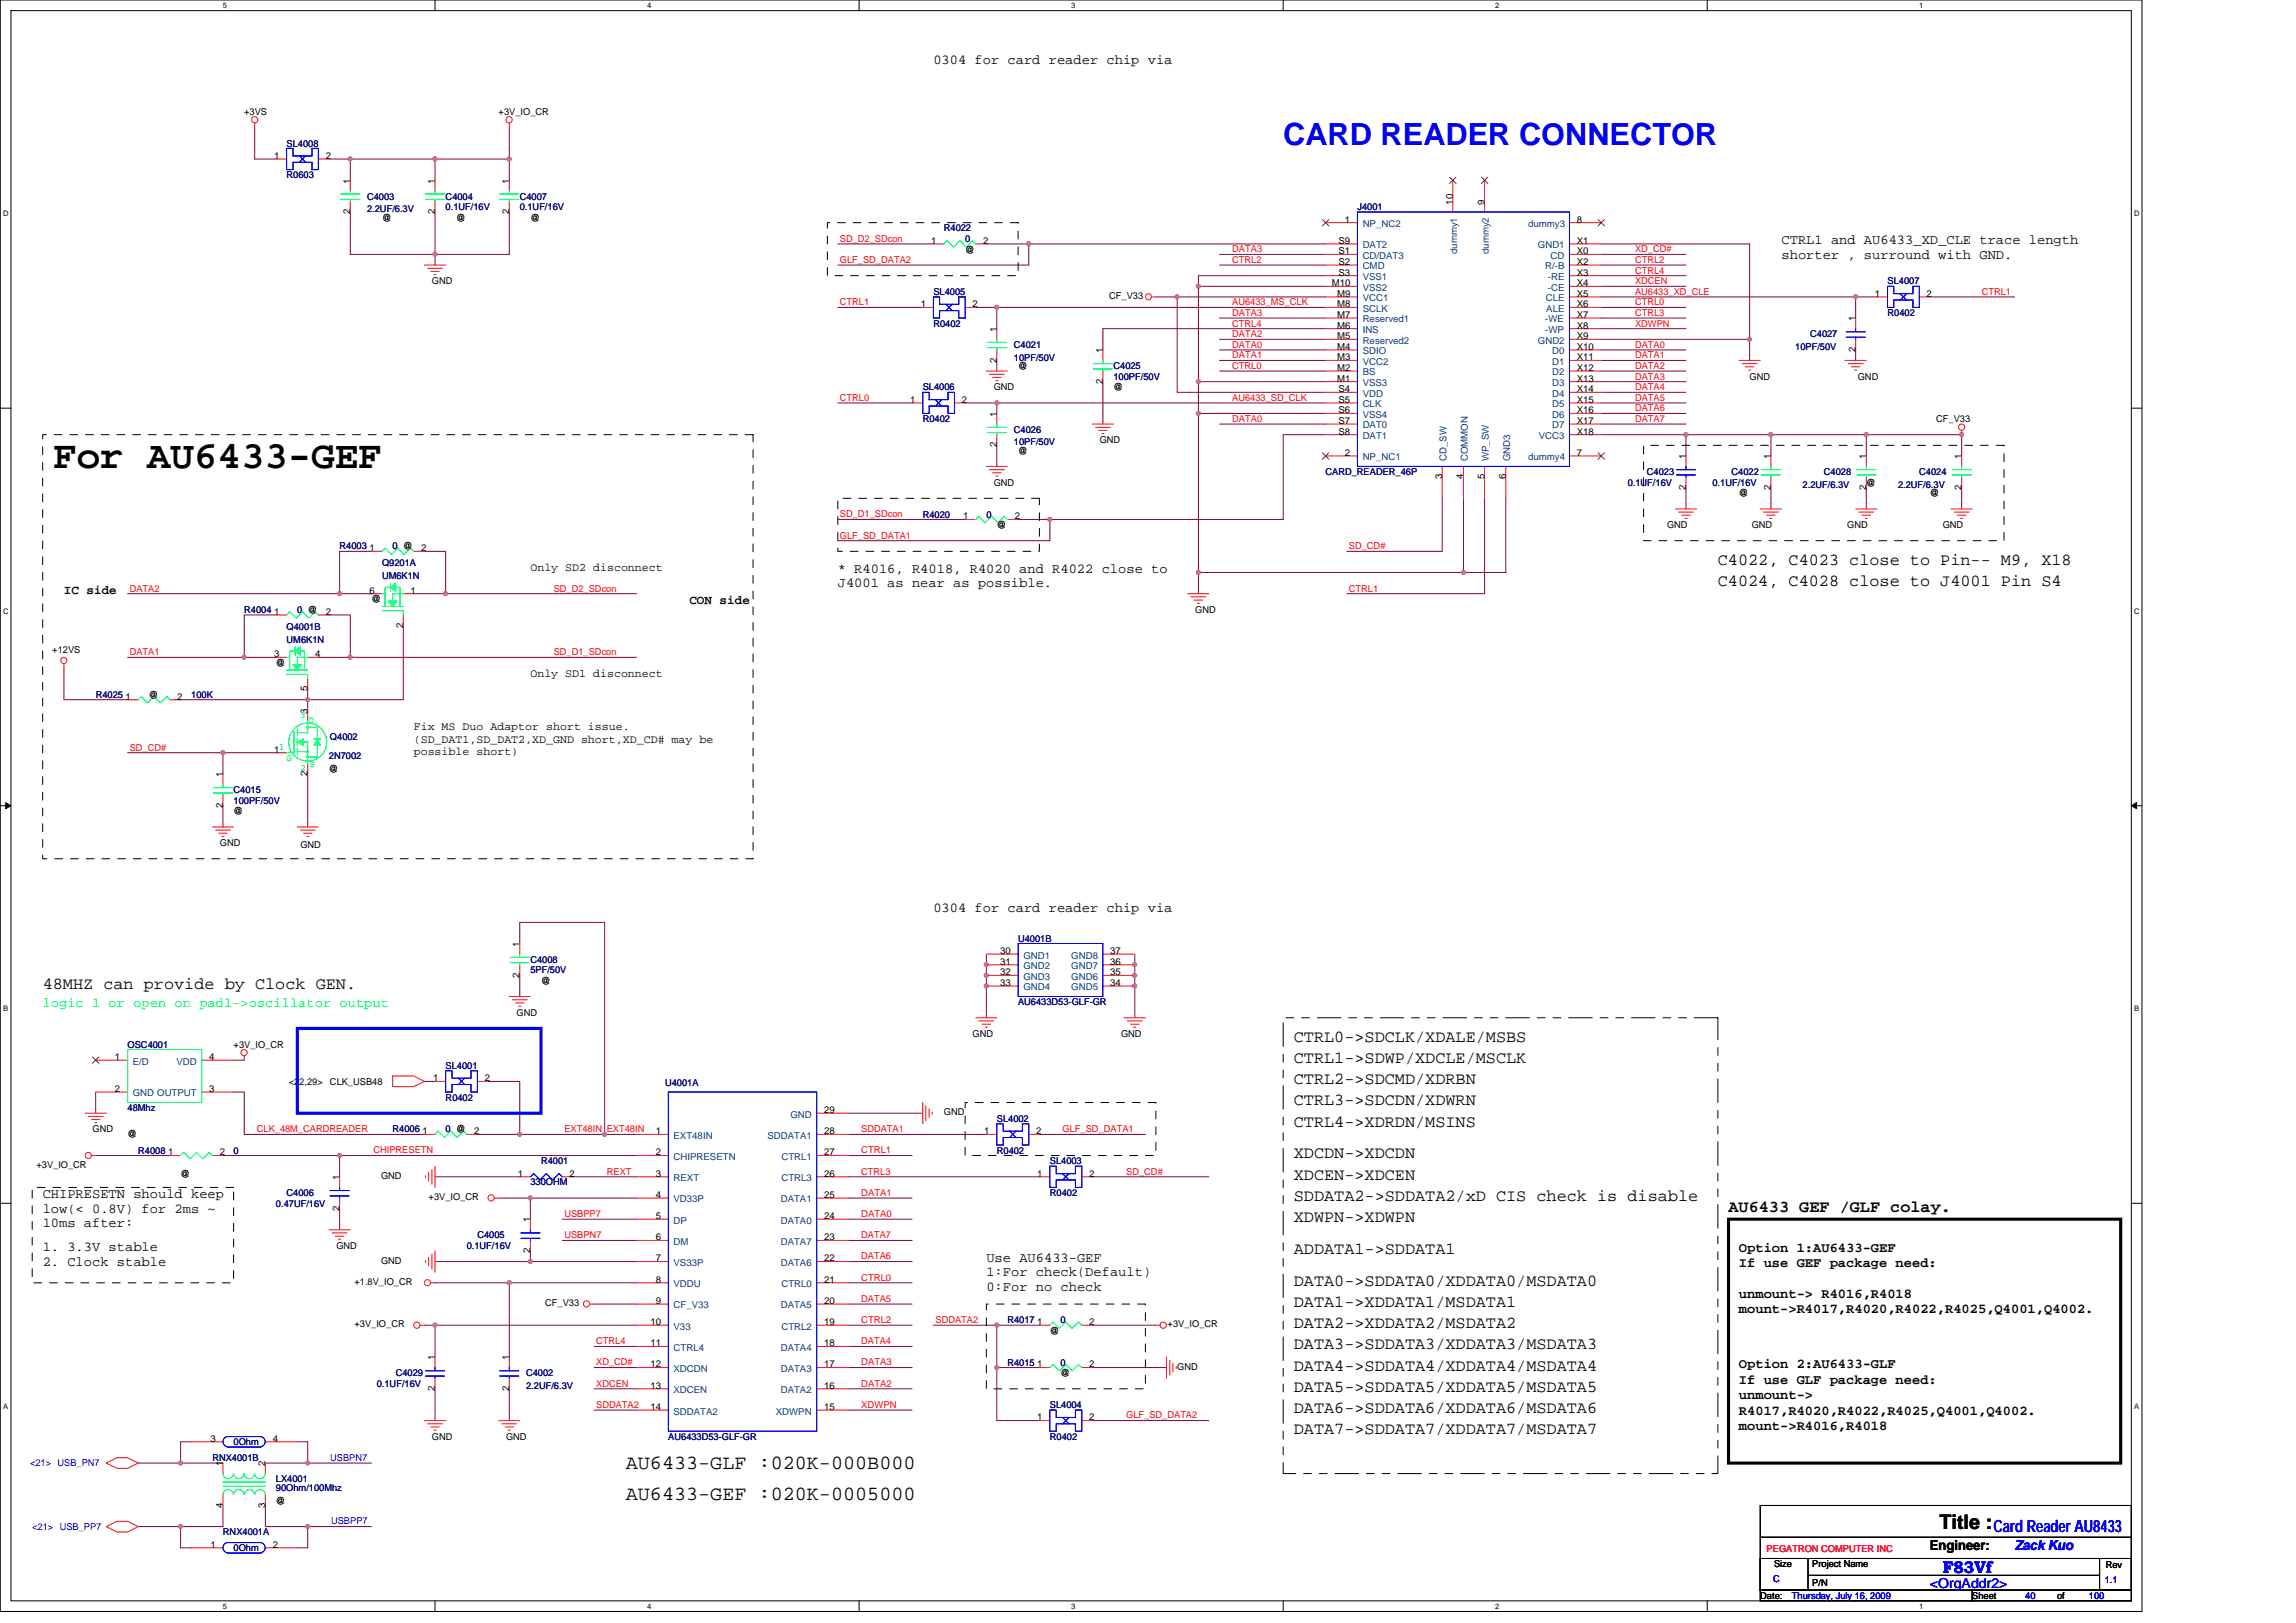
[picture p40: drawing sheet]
<svg xmlns="http://www.w3.org/2000/svg" width="297mm" height="210mm" viewBox="0 0 297 210" stroke-linecap="round" stroke-linejoin="round" font-family="sans-serif">
<defs><g id="words">
<text font-size="5.1" x="6.9" y="60.5">For AU6433-GEF</text>
<text font-size="4" fill="#00f" x="166" y="18.8">CARD READER CONNECTOR</text>
<g font-size="2.6">
<text x="81" y="190">AU6433-GLF :020K-000B000</text>
<text x="81" y="194.1">AU6433-GEF :020K-0005000</text>
<text x="250.9" y="197.9">Title :</text>
</g>
<g font-size="2.2">
<text x="222.2" y="73.1">C4022, C4023 close to Pin-- M9, X18</text>
<text x="222.2" y="75.8">C4024, C4028 close to J4001 Pin S4</text>
<text x="5.5" y="127.9">48MHZ can provide by Clock GEN.</text>
<text x="167.4" y="134.8">CTRL0-&gt;SDCLK/XDALE/MSBS</text>
<text x="167.4" y="137.5">CTRL1-&gt;SDWP/XDCLE/MSCLK</text>
<text x="167.4" y="140.3">CTRL2-&gt;SDCMD/XDRBN</text>
<text x="167.4" y="143">CTRL3-&gt;SDCDN/XDWRN</text>
<text x="167.4" y="145.8">CTRL4-&gt;XDRDN/MSINS</text>
<text x="167.4" y="149.9">XDCDN-&gt;XDCDN</text>
<text x="167.4" y="152.6">XDCEN-&gt;XDCEN</text>
<text x="167.4" y="155.4">SDDATA2-&gt;SDDATA2/xD CIS check is disable</text>
<text x="167.4" y="158.1">XDWPN-&gt;XDWPN</text>
<text x="223.6" y="156.8">AU6433 GEF /GLF colay.</text>
<text x="167.4" y="166.3">DATA0-&gt;SDDATA0/XDDATA0/MSDATA0</text>
<text x="167.4" y="162.2">ADDATA1-&gt;SDDATA1</text>
<text x="167.4" y="171.8">DATA2-&gt;XDDATA2/MSDATA2</text>
<text x="167.4" y="169.1">DATA1-&gt;XDDATA1/MSDATA1</text>
<text x="167.4" y="174.6">DATA3-&gt;SDDATA3/XDDATA3/MSDATA3</text>
<text x="167.4" y="177.3">DATA4-&gt;SDDATA4/XDDATA4/MSDATA4</text>
<text x="167.4" y="180">DATA5-&gt;SDDATA5/XDDATA5/MSDATA5</text>
<text x="167.4" y="182.8">DATA6-&gt;SDDATA6/XDDATA6/MSDATA6</text>
<text x="167.4" y="185.5">DATA7-&gt;SDDATA7/XDDATA7/MSDATA7</text>
</g>
<g font-size="2.2" fill="#00f">
<text x="251.3" y="203.5">F83Vf</text>
<text x="257.9" y="198.2">Card Reader AU8433</text>
</g>
<g font-size="1.8">
<text x="120.8" y="8.3">0304 for card reader chip via</text>
<text x="230.5" y="31.6">CTRL1 and AU6433_XD_CLE trace length</text>
<text x="230.5" y="33.5">shorter , surround with GND.</text>
<text x="108.4" y="74.1">* R4016, R4018, R4020 and R4022 close to</text>
<text x="108.4" y="76">J4001 as near as possible.</text>
<text x="120.8" y="118">0304 for card reader chip via</text>
<text x="5.5" y="155">CHIPRESETN should keep</text>
<text x="5.5" y="156.9">low(&lt; 0.8V) for 2ms ~</text>
<text x="5.5" y="158.8">10ms after:</text>
<text x="5.5" y="161.9">1. 3.3V stable</text>
<text x="225" y="161.9">Option 1:AU6433-GEF</text>
<text x="5.5" y="163.8">2. Clock stable</text>
<text x="127.6" y="163.3">Use AU6433-GEF</text>
<text x="127.6" y="165.1">1:For check(Default)</text>
<text x="127.6" y="167">0:For no check</text>
<text x="225" y="163.9">If use GEF package need:</text>
<text x="225" y="167.9">unmount-&gt; R4016,R4018</text>
<text x="225" y="169.9">mount-&gt;R4017,R4020,R4022,R4025,Q4001,Q4002.</text>
<text x="225" y="177">Option 2:AU6433-GLF</text>
<text x="225" y="179">If use GLF package need:</text>
<text x="225" y="181">unmount-&gt;</text>
<text x="225" y="183">R4017,R4020,R4022,R4025,Q4001,Q4002.</text>
<text x="225" y="185">mount-&gt;R4016,R4018</text>
<text x="249.7" y="200.5">Engineer:</text>
</g>
<text font-size="1.8" fill="#0f0" x="5.5" y="130.3">logic 1 or open on pad1-&gt;oscillator output</text>
<g font-size="1.8" fill="#00f">
<text x="260.6" y="200.5">Zack Kuo</text>
<text x="249.7" y="205.4">&lt;OrgAddr2&gt;</text>
</g>
<g font-size="1.6">
<text x="8.3" y="76.8">IC side</text>
<text x="89.2" y="78.2">CON side</text>
</g>
<g font-size="1.5">
<text x="68.6" y="73.9">Only SD2 disconnect</text>
<text x="68.6" y="87.6">Only SD1 disconnect</text>
<text x="53.5" y="94.5">Fix MS Duo Adaptor short issue.</text>
<text x="53.5" y="96.1">(SD_DAT1,SD_DAT2,XD_GND short,XD_CD# may be</text>
<text x="53.5" y="97.7">possible short)</text>
</g>
<g font-size="1.2">
<text x="31.6" y="14.8">+3VS</text>
<text x="64.5" y="14.8">+3V_IO_CR</text>
<text x="35.5" y="20.6">1</text>
<text x="42.1" y="20.6">2</text>
<text x="45.3" y="23.7" transform="rotate(-90 45.3 23.7)">1</text>
<text x="56.3" y="23.7" transform="rotate(-90 56.3 23.7)">1</text>
<text x="65.9" y="23.7" transform="rotate(-90 65.9 23.7)">1</text>
<text x="45.3" y="27.7" transform="rotate(-90 45.3 27.7)">2</text>
<text x="49.4" y="28.6">@</text>
<text x="56.3" y="27.7" transform="rotate(-90 56.3 27.7)">2</text>
<text x="59" y="28.6">@</text>
<text x="65.9" y="27.7" transform="rotate(-90 65.9 27.7)">2</text>
<text x="68.6" y="28.6">@</text>
<text x="174" y="28.8">1</text>
<text x="187.9" y="26.5" transform="rotate(-90 187.9 26.5)">10</text>
<text x="192" y="26.5" transform="rotate(-90 192 26.5)">9</text>
<text x="204" y="28.8">8</text>
<text x="120.5" y="31.5">1</text>
<text x="124.9" y="32.7">@</text>
<text x="127.2" y="31.5">2</text>
<text x="173.2" y="31.5">S9</text>
<text x="173.2" y="32.9">S1</text>
<text x="173.2" y="34.3">S2</text>
<text x="173.2" y="35.6">S3</text>
<text x="204" y="34.3">X2</text>
<text x="204" y="31.5">X1</text>
<text x="204" y="35.6">X3</text>
<text x="204" y="32.9">X0</text>
<text x="55.9" y="36.8">GND</text>
<text x="119.1" y="39.8">1</text>
<text x="125.8" y="39.8">2</text>
<text x="143.5" y="38.7">CF_V33</text>
<text x="172.3" y="37">M10</text>
<text x="173" y="38.4">M9</text>
<text x="173" y="39.8">M8</text>
<text x="173" y="41.1">M7</text>
<text x="204" y="41.1">X7</text>
<text x="204" y="38.4">X5</text>
<text x="204" y="37">X4</text>
<text x="204" y="39.8">X6</text>
<text x="240" y="41.6" transform="rotate(-90 240 41.6)">1</text>
<text x="242.6" y="38.4">1</text>
<text x="249.3" y="38.4">2</text>
<text x="128.9" y="46.9" transform="rotate(-90 128.9 46.9)">2</text>
<text x="128.9" y="42.9" transform="rotate(-90 128.9 42.9)">1</text>
<text x="131.7" y="47.8">@</text>
<text x="142.7" y="45.7" transform="rotate(-90 142.7 45.7)">1</text>
<text x="173" y="42.5">M6</text>
<text x="173" y="43.9">M5</text>
<text x="173" y="45.3">M4</text>
<text x="173" y="46.6">M3</text>
<text x="173" y="48">M2</text>
<text x="204" y="42.5">X8</text>
<text x="204" y="43.9">X9</text>
<text x="204" y="45.3">X10</text>
<text x="204" y="46.6">X11</text>
<text x="204" y="48">X12</text>
<text x="240" y="45.6" transform="rotate(-90 240 45.6)">2</text>
<text x="117.7" y="52.1">1</text>
<text x="124.4" y="52.1">2</text>
<text x="128.6" y="50.5">GND</text>
<text x="128.9" y="53.9" transform="rotate(-90 128.9 53.9)">1</text>
<text x="142.7" y="49.7" transform="rotate(-90 142.7 49.7)">2</text>
<text x="144.1" y="50.5">@</text>
<text x="173" y="49.4">M1</text>
<text x="173.2" y="50.7">S4</text>
<text x="173.2" y="52.1">S5</text>
<text x="173.2" y="53.5">S6</text>
<text x="204" y="49.4">X13</text>
<text x="204" y="50.7">X14</text>
<text x="204" y="52.1">X15</text>
<text x="204" y="53.5">X16</text>
<text x="226.4" y="49.1">GND</text>
<text x="240.3" y="49.1">GND</text>
<text x="128.9" y="57.9" transform="rotate(-90 128.9 57.9)">2</text>
<text x="131.7" y="58.7">@</text>
<text x="142.3" y="57.4">GND</text>
<text x="173.2" y="54.8">S7</text>
<text x="173.2" y="56.2">S8</text>
<text x="174" y="59">2</text>
<text x="204" y="59">7</text>
<text x="204" y="56.2">X18</text>
<text x="204" y="54.8">X17</text>
<text x="218.1" y="59.4" transform="rotate(-90 218.1 59.4)">1</text>
<text x="229.1" y="59.4" transform="rotate(-90 229.1 59.4)">1</text>
<text x="241.4" y="59.4" transform="rotate(-90 241.4 59.4)">1</text>
<text x="250.5" y="54.6">CF_V33</text>
<text x="253.8" y="59.4" transform="rotate(-90 253.8 59.4)">1</text>
<text x="128.6" y="62.8">GND</text>
<text x="186.6" y="62" transform="rotate(-90 186.6 62)">3</text>
<text x="189.3" y="62" transform="rotate(-90 189.3 62)">4</text>
<text x="192" y="62" transform="rotate(-90 192 62)">5</text>
<text x="194.8" y="62" transform="rotate(-90 194.8 62)">6</text>
<text x="218.1" y="63.4" transform="rotate(-90 218.1 63.4)">2</text>
<text x="225" y="64.2">@</text>
<text x="229.1" y="63.4" transform="rotate(-90 229.1 63.4)">2</text>
<text x="241.4" y="63.4" transform="rotate(-90 241.4 63.4)">2</text>
<text x="241.4" y="62.8">@</text>
<text x="249.7" y="64.2">@</text>
<text x="253.8" y="63.4" transform="rotate(-90 253.8 63.4)">2</text>
<text x="47.8" y="71.3">1</text>
<text x="54.5" y="71.3">2</text>
<text x="124.6" y="67.2">1</text>
<text x="129" y="68.3">@</text>
<text x="131.3" y="67.2">2</text>
<text x="215.7" y="68.3">GND</text>
<text x="226.6" y="68.3">GND</text>
<text x="239" y="68.3">GND</text>
<text x="251.3" y="68.3">GND</text>
<text x="47.8" y="76.8">6</text>
<text x="48" y="77.9">@</text>
<text x="53.1" y="76.8">1</text>
<text x="35.5" y="79.5">1</text>
<text x="42.1" y="79.5">2</text>
<text x="52.2" y="81.2" transform="rotate(-90 52.2 81.2)">2</text>
<text x="154.6" y="79.3">GND</text>
<text x="6.8" y="84.5">+12VS</text>
<text x="35.5" y="85">3</text>
<text x="35.7" y="86.2">@</text>
<text x="39.8" y="89.4" transform="rotate(-90 39.8 89.4)">5</text>
<text x="40.8" y="85">4</text>
<text x="16.3" y="90.5">1</text>
<text x="19.2" y="90.3">@</text>
<text x="22.9" y="90.5">2</text>
<text x="39.8" y="92.3" transform="rotate(-90 39.8 92.3)">3</text>
<text x="28.8" y="100.5" transform="rotate(-90 28.8 100.5)">1</text>
<text x="35.5" y="97.4">1</text>
<text x="39.8" y="100.4" transform="rotate(-90 39.8 100.4)">2</text>
<text x="42.6" y="99.9">@</text>
<text x="28.8" y="104.5" transform="rotate(-90 28.8 104.5)">2</text>
<text x="30.2" y="105.4">@</text>
<text x="28.4" y="109.5">GND</text>
<text x="38.9" y="109.7">GND</text>
<text x="67.2" y="122.5" transform="rotate(-90 67.2 122.5)">1</text>
<text x="129.4" y="123.4">30</text>
<text x="129.4" y="124.8">31</text>
<text x="143.6" y="124.8">36</text>
<text x="143.6" y="123.4">37</text>
<text x="66.8" y="131.4">GND</text>
<text x="67.2" y="126.5" transform="rotate(-90 67.2 126.5)">2</text>
<text x="70" y="127.3">@</text>
<text x="129.4" y="126.2">32</text>
<text x="129.4" y="127.6">33</text>
<text x="143.6" y="127.6">34</text>
<text x="143.6" y="126.2">35</text>
<text x="14.9" y="137.1">1</text>
<text x="27" y="137.1">4</text>
<text x="30.2" y="135.6">+3V_IO_CR</text>
<text x="125.8" y="134.2">GND</text>
<text x="145" y="134.2">GND</text>
<text x="14.9" y="141.3">2</text>
<text x="27" y="141.3">3</text>
<text x="37.4" y="140.3">&lt;22,29&gt;</text>
<text x="42.7" y="140.3">CLK_USB48</text>
<text x="56" y="139.9">1</text>
<text x="62.7" y="139.9">2</text>
<text x="106.6" y="144">29</text>
<text x="12" y="146.5">GND</text>
<text x="16.5" y="147.1">@</text>
<text x="21.7" y="149.5">1</text>
<text x="28.4" y="149.5">2</text>
<text x="54.6" y="146.7">1</text>
<text x="61.3" y="146.7">2</text>
<text x="84.8" y="146.7">1</text>
<text x="84.8" y="149.5">2</text>
<text x="106.6" y="149.5">27</text>
<text x="106.6" y="146.7">28</text>
<text x="122.1" y="144.3">GND</text>
<text x="127.3" y="146.7">1</text>
<text x="134" y="146.7">2</text>
<text x="4.7" y="151.2">+3V_IO_CR</text>
<text x="23.4" y="152.3">@</text>
<text x="43.9" y="152.7" transform="rotate(-90 43.9 152.7)">1</text>
<text x="49.3" y="152.5">GND</text>
<text x="55.5" y="155.3">+3V_IO_CR</text>
<text x="67" y="152.2">1</text>
<text x="73.7" y="152.2">2</text>
<text x="84.8" y="152.2">3</text>
<text x="84.8" y="155">4</text>
<text x="106.6" y="155">25</text>
<text x="106.6" y="152.2">26</text>
<text x="134.2" y="152.2">1</text>
<text x="140.9" y="152.2">2</text>
<text x="43.5" y="161.6">GND</text>
<text x="43.9" y="156.7" transform="rotate(-90 43.9 156.7)">2</text>
<text x="68.6" y="158.2" transform="rotate(-90 68.6 158.2)">1</text>
<text x="84.8" y="157.7">5</text>
<text x="84.8" y="160.5">6</text>
<text x="106.6" y="160.5">23</text>
<text x="106.6" y="157.7">24</text>
<text x="45.9" y="166.3">+1.8V_IO_CR</text>
<text x="49.3" y="163.5">GND</text>
<text x="68.6" y="162.1" transform="rotate(-90 68.6 162.1)">2</text>
<text x="84.8" y="163.2">7</text>
<text x="84.8" y="165.9">8</text>
<text x="106.6" y="163.2">22</text>
<text x="106.6" y="165.9">21</text>
<text x="45.9" y="171.7">+3V_IO_CR</text>
<text x="70.5" y="169">CF_V33</text>
<text x="84.2" y="171.4">10</text>
<text x="84.8" y="168.7">9</text>
<text x="106.6" y="168.7">20</text>
<text x="106.6" y="171.4">19</text>
<text x="134.2" y="171.4">1</text>
<text x="135.8" y="172.6">@</text>
<text x="140.9" y="171.4">2</text>
<text x="151.1" y="171.7">+3V_IO_CR</text>
<text x="56.3" y="180" transform="rotate(-90 56.3 180)">2</text>
<text x="56.3" y="176" transform="rotate(-90 56.3 176)">1</text>
<text x="65.9" y="180" transform="rotate(-90 65.9 180)">2</text>
<text x="65.9" y="176" transform="rotate(-90 65.9 176)">1</text>
<text x="84.2" y="174.2">11</text>
<text x="84.2" y="176.9">12</text>
<text x="84.2" y="179.7">13</text>
<text x="106.6" y="176.9">17</text>
<text x="106.6" y="179.7">16</text>
<text x="106.6" y="174.2">18</text>
<text x="134.2" y="176.9">1</text>
<text x="137.2" y="178.1">@</text>
<text x="140.9" y="176.9">2</text>
<text x="152.3" y="177.2">GND</text>
<text x="84.2" y="182.4">14</text>
<text x="106.6" y="182.4">15</text>
<text x="134.2" y="183.8">1</text>
<text x="140.9" y="183.8">2</text>
<text x="27.2" y="186.5">3</text>
<text x="28.8" y="189.7" transform="rotate(-90 28.8 189.7)">1</text>
<text x="34.3" y="189.7" transform="rotate(-90 34.3 189.7)">2</text>
<text x="35.3" y="186.5">4</text>
<text x="55.9" y="186.3">GND</text>
<text x="65.5" y="186.3">GND</text>
<text x="28.8" y="195.1" transform="rotate(-90 28.8 195.1)">4</text>
<text x="34.3" y="195.1" transform="rotate(-90 34.3 195.1)">3</text>
<text x="35.7" y="194.5">@</text>
<text x="27.2" y="200.2">1</text>
<text x="35.3" y="200.2">2</text>
<text x="229.5" y="202.8">Size</text>
<text x="234.5" y="202.8">Project Name</text>
<text x="272.4" y="202.9">Rev</text>
<text x="227.7" y="206.9">Date:</text>
<text x="234.5" y="205.2">P/N</text>
<text x="255.2" y="206.9">Sheet</text>
<text x="266.1" y="206.9">of</text>
</g>
<g font-size="1.2" fill="#000080">
<text x="37.1" y="19">SL4008</text>
<text x="37.1" y="23.1">R0603</text>
<text x="47.5" y="25.8">C4003</text>
<text x="47.5" y="27.5">2.2UF/6.3V</text>
<text x="57.7" y="25.8">C4004</text>
<text x="57.7" y="27.2">0.1UF/16V</text>
<text x="67.2" y="25.8">C4007</text>
<text x="67.2" y="27.2">0.1UF/16V</text>
<text x="122.1" y="29.9">R4022</text>
<text x="175.6" y="27.2">J4001</text>
<text x="124.9" y="31.3">0</text>
<text x="120.8" y="38.2">SL4005</text>
<text x="244.2" y="36.8">SL4007</text>
<text x="244.2" y="40.9">R0402</text>
<text x="120.8" y="42.3">R0402</text>
<text x="131.2" y="45">C4021</text>
<text x="131.2" y="46.7">10PF/50V</text>
<text x="144.1" y="47.8">C4025</text>
<text x="232.3" y="45.3">10PF/50V</text>
<text x="234.2" y="43.6">C4027</text>
<text x="119.4" y="50.5">SL4006</text>
<text x="144.1" y="49.1">100PF/50V</text>
<text x="119.4" y="54.6">R0402</text>
<text x="131.2" y="56">C4026</text>
<text x="131.2" y="57.6">10PF/50V</text>
<text x="171.5" y="61.5">CARD_READER_46P</text>
<text x="210.6" y="62.8">0.1UF/16V</text>
<text x="213.1" y="61.5">C4023</text>
<text x="221.5" y="62.8">0.1UF/16V</text>
<text x="224" y="61.5">C4022</text>
<text x="233.2" y="63.1">2.2UF/6.3V</text>
<text x="236" y="61.5">C4028</text>
<text x="245.6" y="63.1">2.2UF/6.3V</text>
<text x="248.3" y="61.5">C4024</text>
<text x="43.9" y="71.1">R4003</text>
<text x="50.8" y="71.1">0 @</text>
<text x="119.4" y="67">R4020</text>
<text x="127.6" y="67">0</text>
<text x="49.4" y="73.3">Q9201A</text>
<text x="49.4" y="74.9">UM6K1N</text>
<text x="31.6" y="79.3">R4004</text>
<text x="37.1" y="81.5">Q4001B</text>
<text x="37.1" y="83.1">UM6K1N</text>
<text x="38.5" y="79.3">0 @</text>
<text x="12.4" y="90.3">R4025</text>
<text x="24.7" y="90.3">100K</text>
<text x="42.7" y="95.8">Q4002</text>
<text x="42.6" y="98.2">2N7002</text>
<text x="30.2" y="102.6">C4015</text>
<text x="30.2" y="104">100PF/50V</text>
<text x="68.6" y="124.6">C4008</text>
<text x="68.6" y="125.9">5PF/50V</text>
<text x="131.7" y="121.8">U4001B</text>
<text x="131.7" y="130">AU6433D53-GLF-GR</text>
<text x="16.5" y="135.6">OSC4001</text>
<text x="16.5" y="143.8">48Mhz</text>
<text x="57.7" y="138.3">SL4001</text>
<text x="57.7" y="142.4">R0402</text>
<text x="86" y="140.5">U4001A</text>
<text x="17.9" y="149.3">R4008</text>
<text x="30.2" y="149.3">0</text>
<text x="50.8" y="146.5">R4006</text>
<text x="57.7" y="146.5">0 @</text>
<text x="129" y="145.1">SL4002</text>
<text x="129" y="149.3">R0402</text>
<text x="37.1" y="154.7">C4006</text>
<text x="68.6" y="153.4">330OHM</text>
<text x="70" y="150.6">R4001</text>
<text x="135.8" y="150.6">SL4003</text>
<text x="135.8" y="154.7">R0402</text>
<text x="35.7" y="156.1">0.47UF/16V</text>
<text x="60.4" y="161.6">0.1UF/16V</text>
<text x="61.8" y="160.2">C4005</text>
<text x="130.3" y="171.2">R4017</text>
<text x="137.2" y="171.2">0</text>
<text x="48.7" y="179.4">0.1UF/16V</text>
<text x="51.2" y="178.1">C4029</text>
<text x="68.1" y="178.1">C4002</text>
<text x="68.1" y="179.7">2.2UF/6.3V</text>
<text x="130.3" y="176.7">R4015</text>
<text x="137.2" y="176.7">0</text>
<text x="135.8" y="182.2">SL4004</text>
<text x="27.5" y="189">RNX4001B</text>
<text x="30.2" y="187">0Ohm</text>
<text x="35.7" y="191.8">LX4001</text>
<text x="86.5" y="186.3">AU6433D53-GLF-GR</text>
<text x="135.8" y="186.3">R0402</text>
<text x="35.7" y="192.9">90Ohm/100Mhz</text>
<text x="28.8" y="198.6">RNX4001A</text>
<text x="30.2" y="200.7">0Ohm</text>
</g>
<g font-size="1.2" fill="#004080">
<text x="176.3" y="29.4">NP_NC2</text>
<text x="197.7" y="29.4">dummy3</text>
<text x="176.3" y="32.1">DAT2</text>
<text x="176.3" y="33.5">CD/DAT3</text>
<text x="176.3" y="34.9">CMD</text>
<text x="188.5" y="32.9" transform="rotate(-90 188.5 32.9)">dummy1</text>
<text x="192.6" y="32.9" transform="rotate(-90 192.6 32.9)">dummy2</text>
<text x="199" y="32.1">GND1</text>
<text x="199.9" y="34.9">R/-B</text>
<text x="200.6" y="33.5">CD</text>
<text x="176.3" y="36.2">VSS1</text>
<text x="176.3" y="37.6">VSS2</text>
<text x="176.3" y="39">VCC1</text>
<text x="176.3" y="40.3">SCLK</text>
<text x="176.3" y="41.7">Reserved1</text>
<text x="199.9" y="41.7">-WE</text>
<text x="200" y="39">CLE</text>
<text x="200" y="40.3">ALE</text>
<text x="200.3" y="36.2">-RE</text>
<text x="200.3" y="37.6">-CE</text>
<text x="176.3" y="43.1">INS</text>
<text x="176.3" y="44.5">Reserved2</text>
<text x="176.3" y="45.8">SDIO</text>
<text x="176.3" y="47.2">VCC2</text>
<text x="199" y="44.5">GND2</text>
<text x="199.9" y="43.1">-WP</text>
<text x="200.8" y="45.8">D0</text>
<text x="200.8" y="47.2">D1</text>
<text x="176.3" y="48.6">BS</text>
<text x="176.3" y="50">VSS3</text>
<text x="176.3" y="51.3">VDD</text>
<text x="176.3" y="52.7">CLK</text>
<text x="200.8" y="48.6">D2</text>
<text x="200.8" y="50">D3</text>
<text x="200.8" y="51.3">D4</text>
<text x="200.8" y="52.7">D5</text>
<text x="176.3" y="59.6">NP_NC1</text>
<text x="176.3" y="54.1">VSS4</text>
<text x="176.3" y="55.4">DAT0</text>
<text x="176.3" y="56.8">DAT1</text>
<text x="187.2" y="59.7" transform="rotate(-90 187.2 59.7)">CD_SW</text>
<text x="189.9" y="59.7" transform="rotate(-90 189.9 59.7)">COMMON</text>
<text x="192.6" y="59.7" transform="rotate(-90 192.6 59.7)">WP_SW</text>
<text x="195.4" y="59.7" transform="rotate(-90 195.4 59.7)">GND3</text>
<text x="197.7" y="59.6">dummy4</text>
<text x="199.1" y="56.8">VCC3</text>
<text x="200.8" y="54.1">D6</text>
<text x="200.8" y="55.4">D7</text>
<text x="132.4" y="124">GND1</text>
<text x="132.4" y="125.4">GND2</text>
<text x="138.6" y="125.4">GND7</text>
<text x="138.6" y="124">GND8</text>
<text x="132.4" y="126.8">GND3</text>
<text x="132.4" y="128.1">GND4</text>
<text x="138.6" y="128.1">GND5</text>
<text x="138.6" y="126.8">GND6</text>
<text x="17.2" y="137.7">E/D</text>
<text x="22.8" y="137.7">VDD</text>
<text x="17.2" y="141.9">GND OUTPUT</text>
<text x="87.1" y="147.3">EXT48IN</text>
<text x="99.3" y="147.3">SDDATA1</text>
<text x="102.3" y="144.6">GND</text>
<text x="87.1" y="150.1">CHIPRESETN</text>
<text x="87.1" y="152.8">REXT</text>
<text x="87.1" y="155.6">VD33P</text>
<text x="101" y="155.6">DATA1</text>
<text x="101.1" y="152.8">CTRL3</text>
<text x="101.1" y="150.1">CTRL1</text>
<text x="87.1" y="158.3">DP</text>
<text x="87.1" y="161.1">DM</text>
<text x="101" y="161.1">DATA7</text>
<text x="101" y="158.3">DATA0</text>
<text x="87.1" y="163.8">VS33P</text>
<text x="87.1" y="166.5">VDDU</text>
<text x="101" y="163.8">DATA6</text>
<text x="101.1" y="166.5">CTRL0</text>
<text x="87.1" y="169.3">CF_V33</text>
<text x="87.1" y="172">V33</text>
<text x="101" y="169.3">DATA5</text>
<text x="101.1" y="172">CTRL2</text>
<text x="87.1" y="174.8">CTRL4</text>
<text x="87.1" y="177.5">XDCDN</text>
<text x="101" y="177.5">DATA3</text>
<text x="101" y="174.8">DATA4</text>
<text x="87.1" y="180.3">XDCEN</text>
<text x="87.1" y="183">SDDATA2</text>
<text x="100.4" y="183">XDWPN</text>
<text x="101" y="180.3">DATA2</text>
</g>
<g font-size="1.2" fill="#f00">
<text x="108.7" y="31.3">SD_D2_SDcon</text>
<text x="108.7" y="34">GLF_SD_DATA2</text>
<text x="159.4" y="32.6">DATA3</text>
<text x="159.4" y="34">CTRL2</text>
<text x="211.5" y="32.6">XD_CD#</text>
<text x="211.5" y="34">CTRL2</text>
<text x="211.5" y="35.4">CTRL4</text>
<text x="108.7" y="39.5">CTRL1</text>
<text x="159.4" y="39.5">AU6433_MS_CLK</text>
<text x="159.4" y="40.9">DATA3</text>
<text x="211.5" y="39.5">CTRL0</text>
<text x="211.5" y="40.9">CTRL3</text>
<text x="211.5" y="36.8">XDCEN</text>
<text x="211.5" y="38.1">AU6433_XD_CLE</text>
<text x="256.4" y="38.1">CTRL1</text>
<text x="159.4" y="43.6">DATA2</text>
<text x="159.4" y="42.2">CTRL4</text>
<text x="159.4" y="47.7">CTRL0</text>
<text x="159.4" y="46.4">DATA1</text>
<text x="159.4" y="45">DATA0</text>
<text x="211.5" y="47.7">DATA2</text>
<text x="211.5" y="46.4">DATA1</text>
<text x="211.5" y="45">DATA0</text>
<text x="211.5" y="42.2">XDWPN</text>
<text x="108.7" y="51.9">CTRL0</text>
<text x="159.4" y="51.9">AU6433_SD_CLK</text>
<text x="211.5" y="53.2">DATA6</text>
<text x="211.5" y="51.9">DATA5</text>
<text x="211.5" y="50.5">DATA4</text>
<text x="211.5" y="49.1">DATA3</text>
<text x="159.4" y="54.6">DATA0</text>
<text x="211.5" y="54.6">DATA7</text>
<text x="108.7" y="66.9">SD_D1_SDcon</text>
<text x="108.7" y="69.7">GLF_SD_DATA1</text>
<text x="174.5" y="71.1">SD_CD#</text>
<text x="16.8" y="76.5">DATA2</text>
<text x="71.6" y="76.5">SD_D2_SDcon</text>
<text x="174.5" y="76.5">CTRL1</text>
<text x="16.8" y="84.8">DATA1</text>
<text x="71.6" y="84.8">SD_D1_SDcon</text>
<text x="16.8" y="97.1">SD_CD#</text>
<text x="33.2" y="146.5">CLK_48M_CARDREADER</text>
<text x="48.3" y="149.2">CHIPRESETN</text>
<text x="73" y="146.5">EXT48IN</text>
<text x="78.5" y="146.5">EXT48IN</text>
<text x="111.4" y="149.2">CTRL1</text>
<text x="111.4" y="146.5">SDDATA1</text>
<text x="137.5" y="146.5">GLF_SD_DATA1</text>
<text x="78.5" y="152">REXT</text>
<text x="111.4" y="152">CTRL3</text>
<text x="111.4" y="154.7">DATA1</text>
<text x="145.7" y="152">SD_CD#</text>
<text x="73" y="157.5">USBPP7</text>
<text x="73" y="160.2">USBPN7</text>
<text x="111.4" y="157.5">DATA0</text>
<text x="111.4" y="160.2">DATA7</text>
<text x="111.4" y="165.7">CTRL0</text>
<text x="111.4" y="162.9">DATA6</text>
<text x="77.1" y="173.9">CTRL4</text>
<text x="111.4" y="171.2">CTRL2</text>
<text x="111.4" y="168.4">DATA5</text>
<text x="111.4" y="173.9">DATA4</text>
<text x="121" y="171.2">SDDATA2</text>
<text x="77.1" y="176.7">XD_CD#</text>
<text x="77.1" y="179.4">XDCEN</text>
<text x="111.4" y="176.7">DATA3</text>
<text x="111.4" y="179.4">DATA2</text>
<text x="77.1" y="182.2">SDDATA2</text>
<text x="111.4" y="182.2">XDWPN</text>
<text x="145.7" y="183.5">GLF_SD_DATA2</text>
<text x="228.6" y="200.8">PEGATRON COMPUTER INC</text>
</g>
<g font-size="1.2" fill="#00ff80">
<text x="38.9" y="92.9">3</text>
<text x="40" y="93.6">D</text>
<text x="36.1" y="97">1</text>
<text x="37.1" y="98.5">G</text>
<text x="38.9" y="99.7">2</text>
<text x="40.1" y="99.2">S</text>
</g>
<g font-size="1.2" fill="#00f">
<text x="3.9" y="189.7">&lt;21&gt; USB_PN7</text>
<text x="42.7" y="189">USBPN7</text>
<text x="4.2" y="198">&lt;21&gt; USB_PP7</text>
<text x="42.8" y="197.2">USBPP7</text>
<text x="229.4" y="204.7">C</text>
<text x="231.8" y="206.9">Thursday, July 16, 2009</text>
<text x="262" y="206.9">40</text>
<text x="270.3" y="206.9">100</text>
<text x="272.3" y="204.8">1.1</text>
</g>
<g font-size="1">
<text x="28.8" y="1">5</text>
<text x="83.7" y="1">4</text>
<text x="138.6" y="1">3</text>
<text x="193.4" y="1">2</text>
<text x="248.3" y="1">1</text>
<text x=".4" y="28">D</text>
<text x="276.1" y="28">D</text>
<text x=".4" y="79.4">C</text>
<text x="276.1" y="79.4">C</text>
<text x=".4" y="130.9">B</text>
<text x="276.1" y="130.9">B</text>
<text x=".4" y="182.3">A</text>
<text x="276.1" y="182.3">A</text>
<text x="28.8" y="208.2">5</text>
<text x="83.7" y="208.2">4</text>
<text x="138.6" y="208.2">3</text>
<text x="193.4" y="208.2">2</text>
<text x="248.3" y="208.2">1</text>
</g>
</g></defs>
<path d="M0 0h277.1v208.5h-277.1zM1.4 1.4h274.3v205.7h-274.3z" fill="none" stroke="#000" stroke-width=".13"/>
<g fill="#fff">
<path d="M28.8 .1h.6v1.1h-.6z"/>
<path d="M28.8 207.3h.6v1.1h-.6z"/>
</g>
<path d="M56.3 0v1.4M56.3 207.1v1.4" fill="none" stroke="#000" stroke-width=".13"/>
<g fill="#fff">
<path d="M83.7 .1h.6v1.1h-.6z"/>
<path d="M83.7 207.3h.6v1.1h-.6z"/>
</g>
<path d="M111.1 0v1.4M111.1 207.1v1.4" fill="none" stroke="#000" stroke-width=".13"/>
<g fill="#fff">
<path d="M138.6 .1h.5v1.1h-.5z"/>
<path d="M138.6 207.3h.5v1.1h-.5z"/>
</g>
<path d="M166 0v1.4M166 207.1v1.4" fill="none" stroke="#000" stroke-width=".13"/>
<g fill="#fff">
<path d="M193.4 .1h.6v1.1h-.6z"/>
<path d="M193.4 207.3h.6v1.1h-.6z"/>
</g>
<path d="M220.9 0v1.4M220.9 207.1v1.4" fill="none" stroke="#000" stroke-width=".13"/>
<g fill="#fff">
<path d="M248.3 .1h.6v1.1h-.6z"/>
<path d="M248.3 207.3h.6v1.1h-.6z"/>
<path d="M.4 27.1h.7v1.1h-.7z"/>
<path d="M276.1 27.1h.7v1.1h-.7z"/>
<path d="M.4 78.5h.7v1.1h-.7z"/>
<path d="M276.1 78.5h.7v1.1h-.7z"/>
</g>
<path d="M0 52.8h1.4M275.7 52.8h1.4" fill="none" stroke="#000" stroke-width=".13"/>
<g fill="#fff">
<path d="M.4 130h.7v1.1h-.7z"/>
<path d="M276.1 130h.7v1.1h-.7z"/>
</g>
<path d="M0 104.2h1.4M275.7 104.2h1.4" fill="none" stroke="#000" stroke-width=".13"/>
<path d="M.7 103.8l.7 .4-.7 .4zM275.7 104.2l.7-.4v.8z" fill="#000" stroke="#000" stroke-width=".13"/>
<g fill="#fff">
<path d="M.4 181.4h.7v1.1h-.7z"/>
<path d="M276.1 181.4h.7v1.1h-.7z"/>
</g>
<path d="M0 155.7h1.4M275.7 155.7h1.4M227.7 194.8h48v10.9h-48zM227.7 198.9h48M227.7 201.6h6.2v4.1h-6.2zM227.7 205.7h27.5v1.4h-27.5zM233.9 203.8h37.7M234 201.6h37.6M255.2 205.7h20.5v1.4h-20.5zM271.6 201.6h4.1v4.1h-4.1z" fill="none" stroke="#000" stroke-width=".13"/>
<g fill="none" stroke="#800040" stroke-width=".13">
<path d="M33 16.5v4.1h2.7M65.9 16.5v4.1M42.6 20.6h2.7M45.3 27.4v5.5h11M45.3 20.6v2.7M45.3 20.6h11M56.3 20.6h9.6v2.7M56.3 27.4v5.5M56.3 32.9v1.4M56.3 20.6v2.7M65.9 27.4v5.5h-9.6M108.4 31.6h12.4"/>
<path d="M108.4 39.8h11M126.2 39.8h2.8M127.6 31.6h5.5M129 39.8h42.5M129 39.8v2.7M133.1 31.6h38.4M133.1 31.6v2.7h-24.7M149.5 38.4h2.8M152.3 38.4h19.2M152.3 38.4v12.4h19.2M155 37h16.5M155 37v12.4"/>
<path d="M157.8 32.9h13.7M157.8 34.3h13.7M171.5 35.7h-16.5v1.3M207.2 31.6h19.2M207.2 38.4h32.9M207.2 39.8h10.9M207.2 32.9h10.9M207.2 34.3h10.9M207.2 35.7h10.9M207.2 37h10.9M226.4 31.6v12.3M240.1 38.4h2.7"/>
<path d="M240.1 38.4v2.7M249.7 38.4h10.9M108.4 52.1h9.6M124.9 52.1h4.1M129 57.6v2.7M129 52.1h42.5M129 46.6v1.4M129 52.1v1.4M142.7 49.4v5.5M155 49.4h16.5M155 53.5h16.5M155 53.5v20.6"/>
<path d="M155 49.4v4.1M157.8 43.9h13.7M157.8 41.1h13.7M157.8 54.9h13.7M157.8 48h13.7M157.8 46.6h13.7M157.8 45.3h13.7M171.5 42.5h-28.8v2.8M171.5 56.2h-5.5v11h-30.2M207.2 43.9h19.2v2.7M207.2 54.9h10.9M207.2 53.5h10.9"/>
<path d="M207.2 52.1h10.9M207.2 50.8h10.9M207.2 49.4h10.9M207.2 48h10.9M207.2 46.6h10.9M207.2 45.3h10.9M207.2 41.1h10.9M207.2 42.5h10.9M207.2 56.2h10.9M218.1 56.2v2.8M218.1 56.2h11M229.1 56.2h12.3"/>
<path d="M229.1 56.2v2.8M240.1 45.3v1.3M241.4 56.2h12.4v2.8M241.4 56.2v2.8M16.5 76.8h27.4M35.7 79.6h-4.1v5.4M42.6 79.6h2.7v5.4M43.9 76.8h4.1M48 71.3h-4.1v5.5M53.5 76.8h4.2M54.9 71.3h2.8v5.5M57.7 76.8h24.6"/>
<path d="M108.4 67.2h16.5M131.7 67.2h4.1M135.8 67.2v2.8h-27.4M155 74.1h34.3M155 74.1v2.7M186.6 64.5v6.8h-12.4M189.3 64.5v9.6M192.1 64.5v12.3h-17.9M194.8 64.5v9.6h-5.5M218.1 63.1v2.7M229.1 63.1v2.7M241.4 63.1v2.7"/>
<path d="M253.8 63.1v2.7M8.3 86.4v4.1h8.2M16.5 97.4h12.3v2.7M16.5 85h15.1M23.4 90.5h16.4M28.8 97.4h6.9M31.6 85h4.1M39.8 89.2v1.3M39.8 90.5v1.4M41.2 85h4.1M45.3 85h37M52.2 80.9v9.6h-12.4"/>
<path d="M28.8 104.2v2.8M39.8 100.1v6.9M30.2 137.2h1.4M54.9 139.9h1.4M63.1 139.9h4.1v6.9h-5.4M67.2 126.2v2.7M67.2 122.1v-2.8h11v27.5M127.6 123.4v8.3M146.8 123.4v8.3M12.4 149.5h9.6M12.4 141.3v2.7M28.8 149.5h15.1v2.8"/>
<path d="M30.2 141.3h1.4v5.5h23.3M43.9 149.5h38.4M43.9 156.4v2.7M56.3 152.3h10.9M64.5 155h4.1v2.7M67.2 146.8h11M68.6 155h13.7M72.7 157.7h9.6M74.1 152.3h8.2M78.2 146.8h4.1M109.8 146.8h17.8M109.8 144h9.6"/>
<path d="M109.8 152.3h24.7M109.8 149.5h8.2M109.8 155h8.2M109.8 157.7h8.2M134.5 146.8h13.7M141.3 152.3h15.1M54.9 171.4h1.4v4.2M56.3 179.7v4.1M56.3 166h9.6M56.3 163.2h12.3M56.3 171.4h26M65.9 166v9.6"/>
<path d="M65.9 179.7v4.1M65.9 166h16.4M68.6 161.9v1.3M68.6 163.2h13.7M72.7 160.5h9.6M76.9 174.2h5.4M76.9 168.7h5.4M76.9 176.9h5.4M76.9 179.7h5.4M109.8 166h8.2M109.8 171.4h8.2M109.8 176.9h8.2"/>
<path d="M109.8 179.7h8.2M109.8 160.5h8.2M109.8 163.2h8.2M109.8 168.7h8.2M109.8 174.2h8.2M120.8 171.5h8.2v5.4M129 171.4h5.5M129 176.9h5.5M129 176.9v6.9h5.5M141.3 176.9h9.6M141.3 171.4h8.2M17.9 197.5h5.5"/>
<path d="M17.9 189.3h5.5M23.4 197.5v2.8h1.3M23.4 189.3h5.4M24.7 186.5h-1.3v2.8M28.8 194.8v2.7h-5.4M34.3 189.3h5.5M34.3 194.8v2.7h5.5M38.5 186.5h1.3v2.8M39.8 189.3h8.2M39.8 197.5h8.2M39.8 197.5v2.8h-1.3M76.9 182.4h5.4"/>
<path d="M109.8 182.4h8.2M141.3 183.8h15.1"/>
</g>
<g fill="#f0f" stroke="#f0f" stroke-width=".13">
<circle cx="43.9" cy="149.5" r=".27"/>
<circle cx="68.6" cy="155" r=".27"/>
<circle cx="65.9" cy="166" r=".27"/>
<circle cx="68.6" cy="163.2" r=".27"/>
<circle cx="56.3" cy="171.4" r=".27"/>
<circle cx="129" cy="171.4" r=".27"/>
<circle cx="129" cy="176.9" r=".27"/>
<circle cx="31.6" cy="85" r=".27"/>
<circle cx="45.3" cy="85" r=".27"/>
<circle cx="39.8" cy="90.5" r=".27"/>
<circle cx="28.8" cy="97.4" r=".27"/>
<circle cx="45.3" cy="20.6" r=".27"/>
<circle cx="65.9" cy="20.6" r=".27"/>
<circle cx="56.3" cy="20.6" r=".27"/>
<circle cx="56.3" cy="32.9" r=".27"/>
<circle cx="78.2" cy="146.8" r=".27"/>
<circle cx="43.9" cy="76.8" r=".27"/>
<circle cx="57.6" cy="76.8" r=".27"/>
<circle cx="67.2" cy="146.8" r=".27"/>
<circle cx="129" cy="39.8" r=".27"/>
<circle cx="133.1" cy="31.5" r=".27"/>
<circle cx="226.3" cy="43.9" r=".27"/>
<circle cx="152.3" cy="38.4" r=".27"/>
<circle cx="189.3" cy="74" r=".27"/>
<circle cx="155" cy="74" r=".27"/>
<circle cx="155" cy="53.5" r=".27"/>
<circle cx="129" cy="52.1" r=".27"/>
<circle cx="240.1" cy="38.4" r=".27"/>
<circle cx="155" cy="49.4" r=".27"/>
<circle cx="155" cy="37" r=".27"/>
<circle cx="135.8" cy="67.2" r=".27"/>
<circle cx="229.1" cy="56.2" r=".27"/>
<circle cx="218.1" cy="56.2" r=".27"/>
<circle cx="253.8" cy="56.2" r=".27"/>
<circle cx="241.4" cy="56.2" r=".27"/>
<circle cx="23.4" cy="197.5" r=".27"/>
<circle cx="146.8" cy="127.6" r=".27"/>
<circle cx="146.8" cy="124.8" r=".27"/>
<circle cx="127.6" cy="127.6" r=".27"/>
<circle cx="127.6" cy="124.8" r=".27"/>
<circle cx="23.4" cy="189.3" r=".27"/>
<circle cx="127.6" cy="126.2" r=".27"/>
<circle cx="146.8" cy="126.2" r=".27"/>
<circle cx="39.8" cy="189.3" r=".27"/>
<circle cx="39.8" cy="197.5" r=".27"/>
</g>
<g fill="none" stroke="#f00" stroke-width=".13">
<path d="M33 15.9v.6M65.9 15.9v.6M35.7 20.6h1.4M41.2 20.6h1.4M45.3 23.3v1.4M45.3 26.1v1.3M54.9 34.3h2.8M55.3 34.7h1.9M55.7 35.1h1.1M56.2 35.5h.2M56.3 23.3v1.4M56.3 26.1v1.3"/>
<path d="M65.9 23.3v1.4M65.9 26.1v1.3M119.4 39.8h1.4M120.8 31.6h1.3M124.9 39.8h1.3M126.2 31.6h1.4M149 38.4h.5M171.5 31.6h4.1M171.5 39.8h4.1M171.5 38.4h4.1M171.5 28.8h4.1M171.5 32.9h4.1"/>
<path d="M171.5 34.3h4.1M171.5 35.7h4.1M171.5 37h4.1M188 23.3v4.1M192.1 23.3v4.1M203 31.6h4.2M203 39.8h4.2M203 38.4h4.2M203 28.8h4.2M203 32.9h4.2M203 34.3h4.2M203 35.7h4.2"/>
<path d="M203 37h4.2M242.8 38.4h1.4M248.3 38.4h1.4M118 52.1h1.4M123.5 52.1h1.4M127.6 48h2.7M128 48.4h1.9M128.4 48.8h1.1M128.8 49.3h.3M129 42.5v1.4M129 45.3v1.3M129 53.5v1.4"/>
<path d="M129 56.2v1.4M141.3 54.9h2.8M141.7 55.3h2M142.1 55.7h1.1M142.6 56.1h.2M142.7 45.3v1.3M142.7 48v1.4M171.5 52.1h4.1M171.5 59h4.1M171.5 41.1h4.1M171.5 42.5h4.1M171.5 43.9h4.1"/>
<path d="M171.5 45.3h4.1M171.5 46.6h4.1M171.5 48h4.1M171.5 49.4h4.1M171.5 50.8h4.1M171.5 53.5h4.1M171.5 54.9h4.1M171.5 56.2h4.1M203 52.1h4.2M203 59h4.2M203 41.1h4.2M203 42.5h4.2"/>
<path d="M203 43.9h4.2M203 45.3h4.2M203 46.6h4.2M203 48h4.2M203 49.4h4.2M203 50.8h4.2M203 53.5h4.2M203 54.9h4.2M203 56.2h4.2M218.1 59v1.3M225 46.6h2.7M225.4 47.1h1.9"/>
<path d="M225.8 47.5h1.1M226.2 47.9h.3M229.1 59v1.3M238.7 46.6h2.7M239.1 47.1h1.9M239.5 47.5h1.1M239.9 47.9h.3M240.1 41.1v1.4M240.1 43.9v1.4M241.4 59v1.3M253.8 55.7v.5M253.8 59v1.3"/>
<path d="M35.7 79.6h1.4M41.2 79.6h1.4M48 71.3h1.4M48 76.8h1.4M52.2 79.6v1.3M52.2 76.8h1.3M53.5 71.3h1.4M124.9 67.2h1.3M127.6 60.3h2.7M128 60.8h1.9M128.4 61.2h1.1M128.8 61.6h.3"/>
<path d="M130.3 67.2h1.4M153.7 76.8h2.7M154.1 77.2h1.9M154.5 77.6h1.1M154.9 78h.3M186.6 60.3v4.2M189.3 60.3v4.2M192.1 60.3v4.2M194.8 60.3v4.2M216.8 65.8h2.7M217.2 66.3h1.9M217.6 66.7h1.1"/>
<path d="M218 67.1h.3M218.1 61.7v1.4M227.7 65.8h2.8M228.1 66.3h2M228.6 66.7h1.1M229 67.1h.2M229.1 61.7v1.4M240.1 65.8h2.7M240.5 66.3h1.9M240.9 66.7h1.1M241.3 67.1h.3M241.4 61.7v1.4"/>
<path d="M252.4 65.8h2.8M252.8 66.3h2M253.2 66.7h1.1M253.7 67.1h.2M253.8 61.7v1.4M8.3 85.9v.5M16.5 90.5h1.4M22 90.5h1.4M35.7 97.4h1.4M35.7 85h1.4M39.8 87.8v1.4M39.8 91.9v1.4"/>
<path d="M39.8 98.8v1.3M39.8 85h1.4M27.5 107h2.7M27.9 107.4h1.9M28.3 107.8h1.1M28.7 108.2h.3M28.8 100.1v1.4M28.8 102.9v1.3M38.5 107h2.7M38.9 107.4h1.9M39.3 107.8h1.1M39.7 108.2h.3"/>
<path d="M12.4 137.2h4.1M26.1 137.2h4.1M31.6 136.6v.6M50.8 139.2h2.7l1.4 .7-1.4 .7h-2.7zM56.3 139.9h1.4M61.8 139.9h1.3M65.9 128.9h2.7M66.3 129.3h1.9M66.7 129.8h1.1M67.1 130.2h.3M67.2 122.1v1.3M67.2 124.8v1.4"/>
<path d="M126.2 131.7h2.8M126.6 132.1h2M127.1 132.5h1.1M127.5 132.9h.2M127.6 123.4h4.1M127.6 124.8h4.1M127.6 126.2h4.1M127.6 127.6h4.1M142.7 123.4h4.1M142.7 124.8h4.1M142.7 126.2h4.1M142.7 127.6h4.1"/>
<path d="M145.4 131.7h2.8M145.8 132.1h2M146.3 132.5h1.1M146.7 132.9h.2M11 144h2.8M11.4 144.4h2M11.8 149.5h.6M11.8 144.8h1.1M12.3 145.3h.2M12.4 141.3h4.1M22 149.5h1.4M26.1 141.3h4.1"/>
<path d="M27.5 149.5h1.3M42.6 159.1h2.7M43 159.5h1.9M43.4 159.9h1.1M43.9 152.3v1.3M43.9 155v1.4M54.9 146.8h1.4M55.1 152.1v.3M55.5 151.7v1.1M55.9 151.3v1.9M56.3 150.9v2.7M60.4 146.8h1.4"/>
<path d="M64 155h.5M67.2 152.3h1.4M68.6 157.7v1.4M72.7 152.3h1.4M82.3 146.8h4.2M82.3 152.3h4.2M82.3 149.5h4.2M82.3 155h4.2M82.3 157.7h4.2M105.7 146.8h4.1M105.7 152.3h4.1M105.7 149.5h4.1"/>
<path d="M105.7 155h4.1M105.7 157.7h4.1M105.7 144h4.1M119.4 142.6v2.8M119.8 143.1v1.9M120.2 143.5v1.1M120.6 143.9v.3M127.6 146.8h1.4M133.1 146.8h1.4M134.5 152.3h1.3M140 152.3h1.3M43.8 160.3h.3"/>
<path d="M54.4 171.4h.5M55.1 163.1v.3M55.5 162.7v1.1M55.7 166h.6M55.9 162.3v1.9M56.3 161.9v2.7M56.3 175.6v1.3M56.3 178.3v1.4M65.9 175.6v1.3M65.9 178.3v1.4M68.6 160.5v1.4M76.3 168.7h.6"/>
<path d="M82.3 174.2h4.2M82.3 176.9h4.2M82.3 179.7h4.2M82.3 171.4h4.2M82.3 166h4.2M82.3 168.7h4.2M82.3 160.5h4.2M82.3 163.2h4.2M105.7 174.2h4.1M105.7 176.9h4.1M105.7 179.7h4.1M105.7 171.4h4.1"/>
<path d="M105.7 166h4.1M105.7 168.7h4.1M105.7 160.5h4.1M105.7 163.2h4.1M134.5 176.9h1.3M134.5 171.4h1.3M140 176.9h1.3M140 171.4h1.3M149.5 171.4h.6M150.9 175.6v2.7M151.3 176v1.9M151.7 176.4v1.1"/>
<path d="M152.2 176.8v.3M13.8 197.5l1.3-.7h1.4l1.4 .7-1.4 .7h-1.4zM13.8 189.3l1.3-.7h1.4l1.4 .7-1.4 .7h-1.4zM24.7 186.5h4.1M28.8 189.3v1.3M28.8 193.4v1.4M34.3 186.5h4.2M34.3 189.3v1.3M34.3 193.4v1.4M54.9 183.8h2.8M55.3 184.2h1.9M55.7 184.6h1.1"/>
<path d="M56.2 185h.2M64.5 183.8h2.7M64.9 184.2h1.9M65.3 184.6h1.1M65.7 185h.3M82.3 182.4h4.2M105.7 182.4h4.1M134.5 183.8h1.3M140 183.8h1.3M24.7 200.3h4.1M34.3 200.3h4.2"/>
<circle cx="33" cy="15.5" r=".4"/>
<circle cx="65.9" cy="15.5" r=".4"/>
<circle cx="148.6" cy="38.4" r=".4"/>
<circle cx="253.8" cy="55.3" r=".4"/>
<circle cx="8.3" cy="85.4" r=".4"/>
<circle cx="31.6" cy="136.2" r=".4"/>
<circle cx="11.4" cy="149.5" r=".4"/>
<circle cx="63.5" cy="155" r=".4"/>
<circle cx="53.9" cy="171.4" r=".4"/>
<circle cx="55.3" cy="166" r=".4"/>
<circle cx="75.9" cy="168.7" r=".4"/>
<circle cx="150.5" cy="171.4" r=".4"/>
</g>
<path d="M166 131.7h56.2v58.9h-56.2z" fill="none" stroke="#000" stroke-width=".13" stroke-dasharray="3 1 1 1 1 1"/>
<path d="M107 28.8h24.7v6.9h-24.7zM5.5 56.2h91.9v54.9h-91.9zM212.6 57.6h46.7v12.4h-46.7zM108.4 64.5h26.1v6.8h-26.1zM4.2 153.6h26v12.4h-26zM124.9 142.6h24.6v6.9h-24.6zM127.6 168.7h20.6v11h-20.6z" fill="none" stroke="#000" stroke-width=".13" stroke-dasharray="1 1 1 1 1 1 1 1"/>
<path d="M223.6 157.7h50.8v31.6h-50.8z" fill="none" stroke="#000" stroke-width=".4"/>
<path d="M38.5 133.1h31.5v10.9h-31.5z" fill="none" stroke="#00f" stroke-width=".4"/>
<g fill="none" stroke="#00f" stroke-width=".13">
<path d="M37.1 19.2h.8v1h2.5v-1h.8v2.7h-.8v-.9h-2.5v.9h-.8zM38.7 20.2l.8 .8M39.5 20.2l-.8 .8M120.8 38.4h.8v1h2.4v-1h.9v2.7h-.9v-.9h-2.4v.9h-.8zM122.4 39.4l.8 .8M123.2 39.4l-.8 .8M175.6 27.4h27.4v32.9h-27.4zM244.2 37h.8v1h2.5v-1h.8v2.8h-.8v-1h-2.5v1h-.8zM245.8 38l.9 .8M246.7 38l-.9 .8M119.4 50.8h.8v.9h2.5v-.9h.8v2.7h-.8v-1h-2.5v1h-.8zM121 51.7l.8 .8"/>
<path d="M121.8 51.7l-.8 .8M238.8 42.9h2.5M238.8 43.6h2.5M240.1 42.5v.4M240.1 43.6v.3M216.9 60.8h2.5M216.9 61.4h2.5M218.1 60.3v.5M218.1 61.4v.3M57.7 138.5h.8v1h2.4v-1h.9v2.8h-.9v-1h-2.4v1h-.8zM59.3 139.5l.8 .8M60.1 139.5l-.8 .8"/>
<path d="M131.7 122.1h11v6.8h-11zM42.7 154h2.5M42.7 154.7h2.5M43.9 153.6v.4M43.9 154.7v.3M67.4 159.5h2.5M68.6 159.1v.4M72.7 152.3l-.4-.5-.8 .9-.8-.9-.8 .9-.9-.9-.4 .5M86.5 141.3h19.2v43.9h-19.2zM129 145.4h.8v.9h2.5v-.9h.8v2.7h-.8v-.9h-2.5v.9h-.8zM130.6 146.3l.8 .9M131.4 146.3l-.8 .9"/>
<path d="M135.8 150.9h.8v.9h2.5v-.9h.9v2.7h-.9v-.9h-2.5v.9h-.8zM137.5 151.8l.8 .9M138.3 151.8l-.8 .9M55.1 177.4h2.4M55.1 178h2.4M56.3 176.9v.5M56.3 178v.3M64.6 177.4h2.5M64.6 178h2.5M65.9 176.9v.5M65.9 178v.3M67.4 160.2h2.5"/>
<path d="M68.6 160.2v.3M29.4 185.9a.67 .67 0 0 0-.6 .6 .67 .67 0 0 0 .6 .7M29.4 199.6a.67 .67 0 0 0-.6 .6 .67 .67 0 0 0 .6 .7M29.4 187.2h4.4M29.4 185.9h4.4a.67 .67 0 0 1 .5 .6 .67 .67 0 0 1-.5 .7M29.4 199.6h4.4a.67 .67 0 0 1 .5 .6 .67 .67 0 0 1-.5 .7M135.8 182.4h.8v1h2.5v-1h.9v2.8h-.9v-1h-2.5v1h-.8zM137.5 183.4l.8 .8M138.3 183.4l-.8 .8M29.4 200.9h4.4"/>
</g>
<g fill="none" stroke="#00ff80" stroke-width=".13">
<path d="M44.1 25.1h2.4M44.1 25.8h2.4M45.3 24.7v.4M45.3 25.8v.3M55.1 25.1h2.4M55.1 25.8h2.4M56.3 24.7v.4M56.3 25.8v.3M64.6 25.1h2.5M64.6 25.8h2.5M65.9 24.7v.4M65.9 25.8v.3"/>
<path d="M122.1 31.6l.4-.5 .9 .9 .8-.9 .8 .9 .8-.9 .4 .5M127.7 55.3h2.5M127.7 56h2.5M127.7 44.3h2.5M127.7 45h2.5M129 54.9v.4M129 56v.2M129 43.9v.4M129 45v.3M141.5 47.1h2.4M141.5 47.7h2.4M142.7 46.6v.5"/>
<path d="M142.7 47.7v.3M37.1 79.6l.4-.5 .8 .9 .8-.9 .9 .9 .8-.9 .4 .5M49.4 78.5h2.8M49.4 79h2.8v.6M49.4 76.8h.4M49.4 71.3l.4-.4 .8 .8 .9-.8 .8 .8 .8-.8 .4 .4M49.8 76.8v1.7M50.5 75.4v1.1M50.5 76h-.7v.8M51.2 76h.5v2.5M52.2 76.8h-1.4v1M126.2 67.2l.4-.4 .9 .8 .8-.8 .8 .8 .8-.8 .4 .4"/>
<path d="M227.9 60.8h2.4M227.9 61.4h2.4M229.1 60.3v.5M229.1 61.4v.3M240.2 60.8h2.5M240.2 61.4h2.5M241.4 60.3v.5M241.4 61.4v.3M252.6 60.8h2.4M252.6 61.4h2.4M253.8 60.3v.5M253.8 61.4v.3"/>
<path d="M17.9 90.5l.4-.4 .8 .8 .8-.8 .9 .8 .8-.8 .4 .4M37.1 85h.4M37.1 86.7h2.7M37.1 87.2h2.7v.6M37.5 85v1.7M38 94.6v2.8h-.9M38.2 84.2h-.7v.8M38.2 83.7v1.1M38.5 95.6v.8M38.5 94.4v.8M38.5 96.8v.9M38.5 97.3h1.3v1.5"/>
<path d="M38.5 96h1.3v1.3M38.9 84.2h.5v2.5M39.8 94.1h1.3v3.8h-1.3M39.8 93.3v1.5h-1.3M39.8 85h-1.3v1M40.6 95.6h.9M27.6 101.9h2.5M27.6 102.6h2.5M28.8 101.5v.4M28.8 102.6v.3M16.5 135.8h9.6v6.8h-9.6zM66 123.9h2.5"/>
<path d="M66 124.5h2.5M67.2 123.4v.5M67.2 124.5v.3M27.5 149.5l-.4-.4-.9 .8-.8-.8-.8 .8-.8-.8-.4 .4M60.4 146.8l-.4-.5-.8 .9-.9-.9-.8 .9-.8-.9-.4 .5M140 171.4l-.5-.4-.8 .9-.8-.9-.8 .9-.9-.9-.4 .4M140 176.9l-.5-.4-.8 .9-.8-.9-.8 .9-.9-.9-.4 .4M28.8 191.7h5.5M28.8 190.6a.68 .68 0 0 0 .7 .7 .68 .68 0 0 0 .7-.7 .69 .69 0 0 0 .7 .7 .69 .69 0 0 0 .7-.7M28.8 192.3h5.5M31.6 193.4a.69 .69 0 0 0-.7-.7 .69 .69 0 0 0-.7 .7 .68 .68 0 0 0-.7-.7 .68 .68 0 0 0-.7 .7M31.6 190.6a.67 .67 0 0 0 .7 .7 .67 .67 0 0 0 .6-.7"/>
<path d="M32.9 193.4a.67 .67 0 0 0-.6-.7 .67 .67 0 0 0-.7 .7M33 190.6a.68 .68 0 0 0 .6 .7 .68 .68 0 0 0 .7-.7M34.3 193.4a.68 .68 0 0 0-.7-.7 .68 .68 0 0 0-.6 .7"/>
<circle cx="39.8" cy="96" r="2.46"/>
</g>
<g fill="#00ff80" stroke="#00ff80" stroke-width=".13">
<path d="M39.7 94h.2v.2h-.2z" fill-rule="evenodd"/>
<path d="M39.7 97.1h.2v.2h-.2z" fill-rule="evenodd"/>
<path d="M39.7 97.8h.2v.2h-.2z" fill-rule="evenodd"/>
<path d="M41.1 95.6l.4 .8h-.9z" fill-rule="evenodd"/>
<path d="M38.5 96l.8-.4v.8z" fill-rule="evenodd"/>
<path d="M39.7 94h.2v.2h-.2z" fill-rule="evenodd"/>
<path d="M39.7 97.1h.2v.2h-.2z" fill-rule="evenodd"/>
<path d="M39.7 97.8h.2v.2h-.2z" fill-rule="evenodd"/>
<path d="M41.1 95.6l.4 .8h-.9z" fill-rule="evenodd"/>
<path d="M38.5 96l.8-.4v.8z" fill-rule="evenodd"/>
<path d="M50.2 77.8h1.1l-.5 .7z" fill-rule="evenodd"/>
<path d="M50.5 76l.7-.6v1.1z" fill-rule="evenodd"/>
<path d="M50.2 77.8h1.1l-.5 .7z" fill-rule="evenodd"/>
<path d="M50.5 76l.7-.6v1.1z" fill-rule="evenodd"/>
<path d="M37.9 86h1.1l-.5 .7z" fill-rule="evenodd"/>
<path d="M38.2 84.2l.7-.5v1.1z" fill-rule="evenodd"/>
<path d="M37.9 86h1.1l-.5 .7z" fill-rule="evenodd"/>
<path d="M38.2 84.2l.7-.5v1.1z" fill-rule="evenodd"/>
</g>
<g fill="none" stroke="#804000" stroke-width=".13">
<path d="M171.1 28.4l.8 .8M171.9 28.4l-.8 .8M187.6 22.9l.8 .8M188.4 22.9l-.9 .8M191.7 22.9l.8 .8M192.5 22.9l-.9 .8M206.8 28.4l.8 .8M207.6 28.4l-.9 .8M171.1 58.6l.8 .8M171.9 58.6l-.8 .8M206.8 58.6l.8 .8M207.6 58.6l-.9 .8"/>
<path d="M12 136.8l.8 .8M12.8 136.8l-.8 .8"/>
</g>
<use href="#words"/>
</svg>
